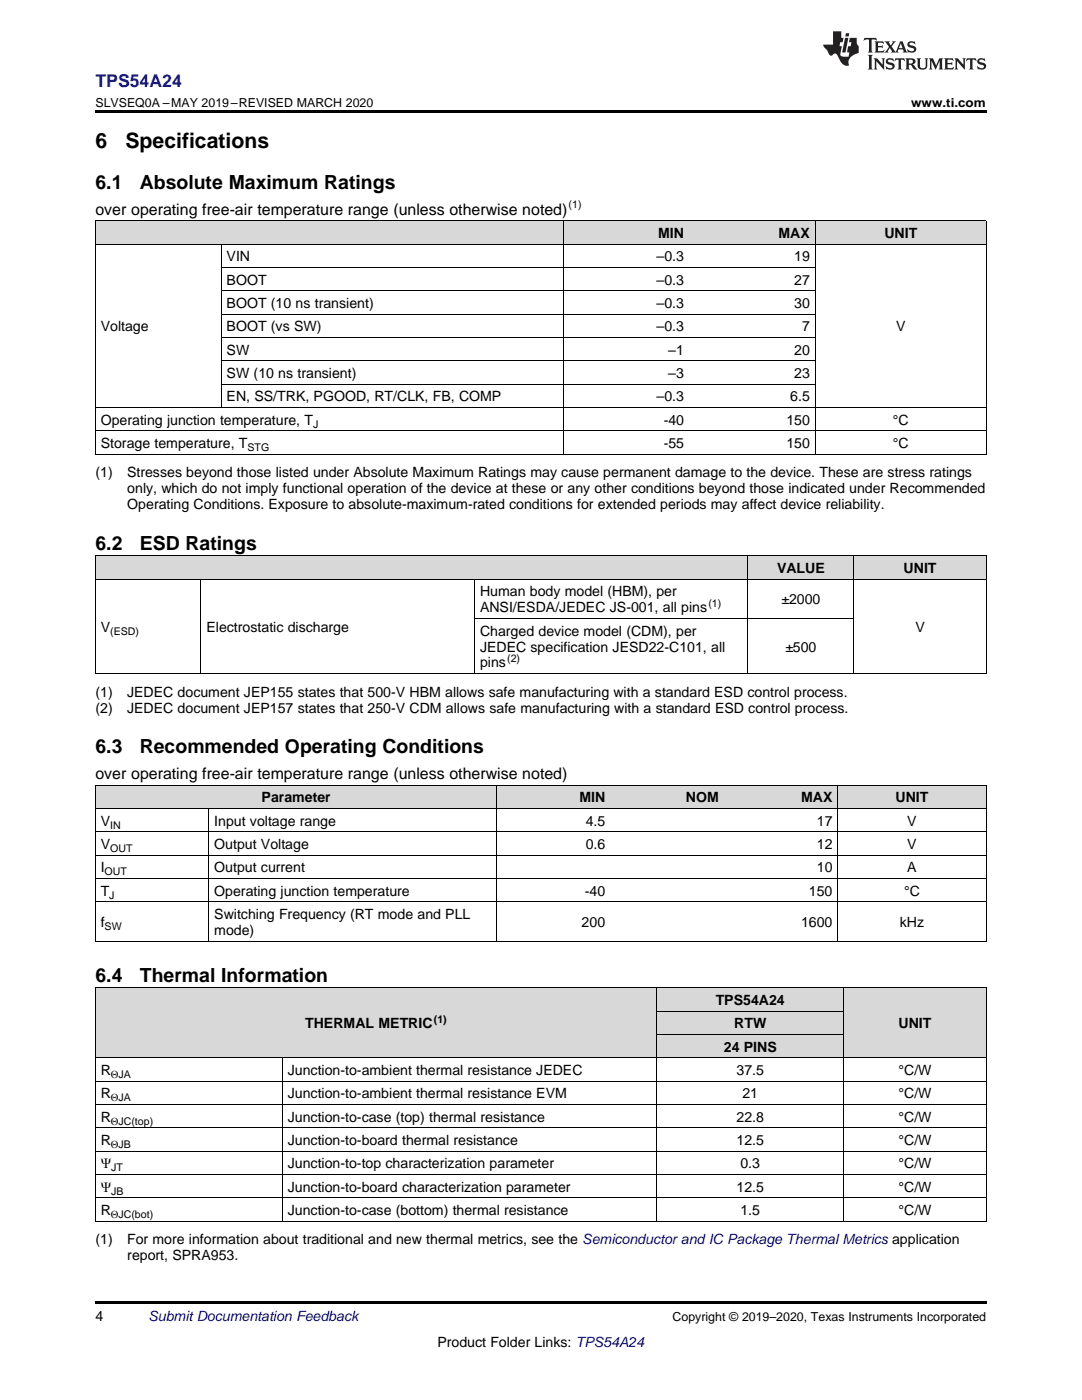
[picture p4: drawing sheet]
<svg xmlns="http://www.w3.org/2000/svg" width="216mm" height="279mm" viewBox="0 0 216 279" stroke-linecap="round" stroke-linejoin="round" font-family="sans-serif">
<defs><g id="words">
<g font-size="4.2">
<text x="19" y="29.6">6</text>
<text x="25" y="29.6">Specifications</text>
</g>
<g font-size="3.9">
<text x="19" y="37.7">6.1</text>
<text x="27.9" y="37.7">Absolute Maximum Ratings</text>
<text x="19" y="109.7">6.2</text>
<text x="27.9" y="109.7">ESD Ratings</text>
<text x="19" y="150.3">6.3</text>
<text x="27.9" y="150.3">Recommended Operating Conditions</text>
<text x="19" y="195.9">6.4</text>
<text x="27.9" y="195.9">Thermal Information</text>
</g>
<text font-size="3.5" fill="#00f" x="19" y="17.3">TPS54A24</text>
<g font-size="3.2">
<text x="19" y="42.9">over operating free-air temperature range (unless otherwise noted)</text>
<text x="19" y="155.5">over operating free-air temperature range (unless otherwise noted)</text>
</g>
<g font-size="2.8">
<text x="131.3" y="47.5">MIN</text>
<text x="155.3" y="47.5">MAX</text>
<text x="176.5" y="47.5">UNIT</text>
<text x="45.2" y="52.2">VIN</text>
<text x="131" y="52.2">–0.3</text>
<text x="158.5" y="52.2">19</text>
<text x="45.2" y="56.8">BOOT</text>
<text x="131" y="56.8">–0.3</text>
<text x="158.5" y="56.8">27</text>
<text x="45.2" y="61.5">BOOT (10 ns transient)</text>
<text x="131" y="61.5">–0.3</text>
<text x="158.5" y="61.5">30</text>
<text x="20.1" y="66.1">Voltage</text>
<text x="45.2" y="66.1">BOOT (vs SW)</text>
<text x="45.2" y="70.8">SW</text>
<text x="131" y="66.1">–0.3</text>
<text x="133.3" y="70.8">–1</text>
<text x="158.5" y="70.8">20</text>
<text x="160.1" y="66.1">7</text>
<text x="178.8" y="66.1">V</text>
<text x="45.2" y="75.5">SW (10 ns transient)</text>
<text x="133.3" y="75.5">–3</text>
<text x="158.5" y="75.5">23</text>
<text x="45.2" y="80.1">EN, SS/TRK, PGOOD, RT/CLK, FB, COMP</text>
<text x="131" y="80.1">–0.3</text>
<text x="157.7" y="80.1">6.5</text>
<text x="20.1" y="84.8">Operating junction temperature, T</text>
<text x="20.1" y="89.4">Storage temperature, T</text>
<text x="132.4" y="84.8">-40</text>
<text x="132.4" y="89.4">-55</text>
<text x="156.9" y="84.8">150</text>
<text x="156.9" y="89.4">150</text>
<text x="178.2" y="84.8">°C</text>
<text x="178.2" y="89.4">°C</text>
<text x="19" y="95.3">(1)</text>
<text x="25.4" y="95.3">Stresses beyond those listed under Absolute Maximum Ratings may cause permanent damage to the device. These are stress ratings</text>
<text x="25.4" y="98.5">only, which do not imply functional operation of the device at these or any other conditions beyond those indicated under Recommended</text>
<text x="25.4" y="101.6">Operating Conditions. Exposure to absolute-maximum-rated conditions for extended periods may affect device reliability.</text>
<text x="95.8" y="119">Human body model (HBM), per</text>
<text x="155" y="114.4">VALUE</text>
<text x="180.3" y="114.4">UNIT</text>
<text x="95.8" y="122.2">ANSI/ESDA/JEDEC JS-001, all pins</text>
<text x="155.9" y="120.6">±2000</text>
<text x="20.1" y="126.1">V</text>
<text x="41.2" y="126.1">Electrostatic discharge</text>
<text x="95.8" y="126.9">Charged device model (CDM), per</text>
<text x="95.8" y="130">JEDEC specification JESD22-C101, all</text>
<text x="156.7" y="130">±500</text>
<text x="182.7" y="126.1">V</text>
<text x="95.8" y="133.2">pins</text>
<text x="19" y="139.1">(1)</text>
<text x="19" y="142.2">(2)</text>
<text x="25.4" y="139.1">JEDEC document JEP155 states that 500-V HBM allows safe manufacturing with a standard ESD control process.</text>
<text x="25.4" y="142.2">JEDEC document JEP157 states that 250-V CDM allows safe manufacturing with a standard ESD control process.</text>
<text x="52.2" y="160.1">Parameter</text>
<text x="115.6" y="160.1">MIN</text>
<text x="136.9" y="160.1">NOM</text>
<text x="159.8" y="160.1">MAX</text>
<text x="178.7" y="160.1">UNIT</text>
<text x="20.1" y="164.8">V</text>
<text x="42.8" y="164.8">Input voltage range</text>
<text x="116.9" y="164.8">4.5</text>
<text x="163" y="164.8">17</text>
<text x="181" y="164.8">V</text>
<text x="20.1" y="169.4">V</text>
<text x="42.8" y="169.4">Output Voltage</text>
<text x="116.9" y="169.4">0.6</text>
<text x="163" y="169.4">12</text>
<text x="181" y="169.4">V</text>
<text x="20.1" y="174.1">I</text>
<text x="20.1" y="178.8">T</text>
<text x="42.8" y="174.1">Output current</text>
<text x="42.8" y="178.8">Operating junction temperature</text>
<text x="116.7" y="178.8">-40</text>
<text x="161.4" y="178.8">150</text>
<text x="163" y="174.1">10</text>
<text x="180.4" y="178.8">°C</text>
<text x="181" y="174.1">A</text>
<text x="20.1" y="185">f</text>
<text x="42.8" y="183.4">Switching Frequency (RT mode and PLL</text>
<text x="116.1" y="185">200</text>
<text x="159.8" y="185">1600</text>
<text x="179.6" y="185">kHz</text>
<text x="42.8" y="186.6">mode)</text>
<text x="142.8" y="200.6">TPS54A24</text>
<text x="60.9" y="205.2">THERMAL METRIC</text>
<text x="144.4" y="209.9">24 PINS</text>
<text x="146.5" y="205.2">RTW</text>
<text x="179.3" y="205.2">UNIT</text>
<text x="20.1" y="214.6">R</text>
<text x="57.4" y="214.6">Junction-to-ambient thermal resistance JEDEC</text>
<text x="147" y="214.6">37.5</text>
<text x="179.3" y="214.6">°C/W</text>
<text x="20.1" y="219.2">R</text>
<text x="57.4" y="219.2">Junction-to-ambient thermal resistance EVM</text>
<text x="148.1" y="219.2">21</text>
<text x="179.3" y="219.2">°C/W</text>
<text x="20.1" y="223.9">R</text>
<text x="57.4" y="223.9">Junction-to-case (top) thermal resistance</text>
<text x="147" y="223.9">22.8</text>
<text x="179.3" y="223.9">°C/W</text>
<text x="20.1" y="228.5">R</text>
<text x="20.1" y="233.2">Ψ</text>
<text x="57.4" y="228.5">Junction-to-board thermal resistance</text>
<text x="57.4" y="233.2">Junction-to-top characterization parameter</text>
<text x="147" y="228.5">12.5</text>
<text x="147.7" y="233.2">0.3</text>
<text x="179.3" y="228.5">°C/W</text>
<text x="179.3" y="233.2">°C/W</text>
<text x="20.1" y="237.8">Ψ</text>
<text x="57.4" y="237.8">Junction-to-board characterization parameter</text>
<text x="147" y="237.8">12.5</text>
<text x="179.3" y="237.8">°C/W</text>
<text x="20.1" y="242.5">R</text>
<text x="57.4" y="242.5">Junction-to-case (bottom) thermal resistance</text>
<text x="147.7" y="242.5">1.5</text>
<text x="179.3" y="242.5">°C/W</text>
<text x="19" y="248.4">(1)</text>
<text x="25.4" y="248.4">For more information about traditional and new thermal metrics, see the Semiconductor and IC Package Thermal Metrics application</text>
<text x="25.4" y="251.5">report, SPRA953.</text>
<text x="19" y="263.6">4</text>
<text x="87.3" y="268.9">Product Folder Links: TPS54A24</text>
</g>
<text font-size="2.8" fill="#0000c8" x="29.6" y="263.6">Submit Documentation Feedback</text>
<g font-size="2.5">
<text x="19" y="21.4">SLVSEQ0A –MAY 2019–REVISED MARCH 2020</text>
<text x="181.8" y="21.4">www.ti.com</text>
<text x="134.2" y="263.6">Copyright © 2019–2020, Texas Instruments Incorporated</text>
</g>
<g font-size="2.1">
<text x="113.5" y="41.6">(1)</text>
<text x="49.4" y="90">STG</text>
<text x="62.5" y="85.3">J</text>
<text x="141.3" y="121.1">(1)</text>
<text x="22" y="126.7">(ESD)</text>
<text x="101.2" y="132.1">(2)</text>
<text x="22" y="165.3">IN</text>
<text x="22" y="170">OUT</text>
<text x="20.9" y="174.7">OUT</text>
<text x="21.8" y="179.3">J</text>
<text x="20.9" y="185.6">SW</text>
<text x="86.6" y="204.1">(1)</text>
<text x="22.1" y="215.1">ΘJA</text>
<text x="22.1" y="219.8">ΘJA</text>
<text x="22.1" y="224.4">ΘJC(top)</text>
<text x="22.1" y="229.1">ΘJB</text>
<text x="22.2" y="233.8">JT</text>
<text x="22.2" y="238.4">JB</text>
<text x="22.1" y="243.1">ΘJC(bot)</text>
</g>
</g></defs>
<g fill="#d8d8d8">
<path d="M19 197.2h37.4v14h-37.4z"/>
<path d="M56.4 197.2h74.7v14h-74.7z"/>
<path d="M168.4 197.2h28.4v14h-28.4z"/>
<path d="M131.1 206.5h37.3v4.7h-37.3z"/>
<path d="M131.1 201.9h37.3v4.6h-37.3z"/>
<path d="M131.1 197.2h37.3v4.7h-37.3z"/>
<path d="M19 156.7h22.7v4.7h-22.7z"/>
<path d="M41.7 156.7h57.5v4.7h-57.5z"/>
<path d="M99.2 156.7h22.7v4.7h-22.7z"/>
<path d="M121.9 156.7h22.6v4.7h-22.6z"/>
<path d="M144.5 156.7h22.7v4.7h-22.7z"/>
<path d="M167.2 156.7h29.6v4.7h-29.6z"/>
<path d="M19 111h21.1v4.6h-21.1z"/>
<path d="M40.1 111h54.6v4.6h-54.6z"/>
<path d="M94.7 111h54.6v4.6h-54.6z"/>
<path d="M149.3 111h21.1v4.6h-21.1z"/>
<path d="M170.4 111h26.4v4.6h-26.4z"/>
<path d="M19 44.1h25.2v4.7h-25.2z"/>
<path d="M44.2 44.1h68.2v4.7h-68.2z"/>
<path d="M112.4 44.1h25.1v4.7h-25.1z"/>
<path d="M137.5 44.1h25.2v4.7h-25.2z"/>
<path d="M162.7 44.1h34.1v4.7h-34.1z"/>
</g>
<g fill="#000">
<path d="M19 22h177.8v.5h-177.8zM19 134.4l.2 .1zM94.6 134.4l.1 .1zM149.2 134.4l.1 .1zM170.3 134.4l.1 .1zM196.7 134.4l.1 .1zM19 187.8l.2 .1zM99.1 187.8l.1 .1zM121.8 187.8l.1 .1zM144.4 187.8l.1 .1zM167.1 187.8l.1 .1zM196.7 187.8l.1 .1z"/>
<path d="M19 243.7l.2 .1zM131 243.7l.1 .1zM168.3 243.7l.1 .1zM196.7 243.7l.1 .1zM19 259.7h177.8v.5h-177.8z"/>
</g>
<g fill="none" stroke="#000" stroke-width=".2">
<path d="M19 48.7h177.8M19 44.1h177.8M19.1 44.1v46.6M44.1 48.8v32.6M44.2 58h118.5M44.2 53.4h118.5M112.4 44.1v46.6M162.6 44.1v46.6M196.8 44.1v46.6M44.2 76.7h118.5M44.2 72h118.5M44.2 67.4h118.5"/>
<path d="M44.2 62.7h118.5M19 90.6h177.8M19 86h177.8M19 81.3h177.8M19 115.6h177.8M19 110.9h177.8M19.1 110.9v23.6M40.1 115.6v18.9M94.7 115.6v18.9M149.2 110.9v23.6M170.4 110.9v23.6M196.8 110.9v23.6"/>
<path d="M19 134.4h177.8M94.7 123.4h75.7M19 156.7h177.8M19.1 156.7v31.2M99.1 156.7v31.2M167.1 156.7v31.2M196.8 156.7v31.2M19 180h177.8M19 175.3h177.8M19 170.7h177.8M19 166h177.8M19 161.3h177.8"/>
<path d="M41.6 161.4v26.5M19 197.1l177.8 .1v46.6M19 187.8h177.8M19.1 197.2v46.6M131 197.2v46.6M168.3 197.2v46.6M19 215.8h177.8M19 211.1h177.8M56.3 211.1v32.7M131.1 206.5h37.3M131.1 201.8h37.3M19 239.1h177.8"/>
<path d="M19 234.4h177.8M19 229.7h177.8M19 225.1h177.8M19 220.4h177.8M19 243.7h177.8"/>
</g>
<g fill="#231f20">
<path d="M172.5 7.6l-.1 .5 .4-.2h.6v.1v2.1l-.2 .4h.9l-.2-.4v-2.1l.1-.1h.5l.5 .2-.2-.5zM174.5 8.3l.2 .3v1.5l-.2 .4h1.8l.2-.6a1.04 1.04 0 0 1-1.3 .2v-.7h.6l.3 .2v-.6l-.3 .2h-.6v-.6l.8-.1 .4 .3-.2-.5zM176.5 8.3l.9 1.1-.9 1.1h.8l-.2-.2 .4-.7 .5 .7-.2 .2h1.5l-.2-.2 .2-.4h.9l.1 .4-.2 .2h1l-.3-.3-.7-1.9h-.5l-.9 2-.8-1 .9-1h-.8l.1 .3-.4 .5-.3-.6 .1-.2zM179.7 8.6l.4 1h-.7zM181.3 8.4a.63 .63 0 0 0-.2 .7 .63 .63 0 0 0 .6 .4l.6 .2 .1 .2a.75 .75 0 0 1-.7 .4 .75 .75 0 0 1-.6-.5l.1 .7 .1-.1a1.11 1.11 0 0 0 1.5-.6 1.13 1.13 0 0 0-1.2-.8l-.1-.4a1.04 1.04 0 0 1 1.2 .2l-.2-.5-.2 .1-.4-.2zM173.2 10.9l.2 .4v2.2l-.2 .4h1l-.3-.4v-2.2l.3-.4zM174.3 11.6l.3 .4v1.5l-.3 .4h.8l-.2-.4v-1.3l1.5 1.7v-1.9l.2-.4h-.7l.2 .4v.9l-1.1-1.3zM177 11.8a.62 .62 0 0 0-.2 .7 .62 .62 0 0 0 .6 .4l.6 .1 .1 .3a.76 .76 0 0 1-.7 .3 .76 .76 0 0 1-.7-.4l.2 .7 .1-.1a1.11 1.11 0 0 0 1.5-.6 1.13 1.13 0 0 0-1.2-.8l-.1-.4a1.04 1.04 0 0 1 1.2 .2l-.2-.6-.2 .1-.5-.1zM178.7 11.6l-.2 .6a.61 .61 0 0 1 .8-.3v1.6l-.2 .4h.9l-.2-.4v-1.6a.63 .63 0 0 1 .7 .3l-.1-.6zM180.6 11.6l.3 .4v1.5l-.3 .4h1l-.2-.2-.1-.8 .6 .2a.76 .76 0 0 0 1.2 .7l-1-1a.58 .58 0 0 0 .6-.5 .58 .58 0 0 0-.5-.6zM181.4 11.9h.1a.45 .45 0 0 1 .5 .1 .45 .45 0 0 1 .1 .5l-.8 .2zM182.9 11.6l.2 .2a2.17 2.17 0 0 0 .3 1.9 .99 .99 0 0 0 1.6-.6v-1.1l.2-.4h-.7l.2 .2a1.92 1.92 0 0 1-.2 1.8 .6 .6 0 0 1-.9-.5v-1.1l.2-.4zM185.4 11.6l.2 .4v1.5l-.2 .4h.7l-.2-.4v-1.4l.8 1.8 .8-1.8v1.4l-.2 .4h.9l-.2-.4v-1.5l.2-.4h-.8l-.6 1.5-.6-1.5zM188.4 11.6l.2 .4v1.5l-.2 .4h1.8l.1-.6a1.04 1.04 0 0 1-1.2 .1v-.6h.5l.4 .2v-.6l-.4 .2h-.5v-.7h.8l.3 .3-.1-.6zM190.5 11.6l.2 .4v1.5l-.2 .4h.7l-.2-.4v-1.3l1.5 1.7v-1.9l.2-.4h-.7l.2 .4v.9l-1.1-1.3zM192.9 11.6l-.1 .6a.61 .61 0 0 1 .7-.3l.1 1.6-.3 .4h1l-.3-.4 .1-1.6a.63 .63 0 0 1 .7 .3l-.1-.6zM195.2 11.8a.62 .62 0 0 0-.2 .7 .62 .62 0 0 0 .6 .4l.6 .1 .1 .3a.76 .76 0 0 1-.7 .3 .76 .76 0 0 1-.6-.4l.1 .7 .1-.1a1.11 1.11 0 0 0 1.6-.6 1.13 1.13 0 0 0-1.3-.8l-.1-.4a1.04 1.04 0 0 1 1.2 .2l-.1-.6-.2 .1-.5-.1z"/>
<path d="M166.2 6.3v2.6h-1.9v.4l.8 .9a.91 .91 0 0 0 1 .8 .56 .56 0 0 1 .5-.3 .56 .56 0 0 1 .5 .3l.4 .8a1.53 1.53 0 0 0 1.9 1.2 1.54 1.54 0 0 1 1-2.1l.9-.3v-1.4a1.52 1.52 0 0 1-.4-1.6h-1.3l-.2 .8h.5l-.2 .8h-.5l-.1 1v.2l.4 .1-.2 .8a1.93 1.93 0 0 1-1.6-.3l.3-1.8h-.5l.2-.8h.4l.2-.8h-.4v-1.3zM168.6 7.6l-.6 2.9h.7l.6-2.9zM168.8 6.6l-.1 .7h.6l.2-.7z"/>
</g>
<use href="#words"/>
</svg>
